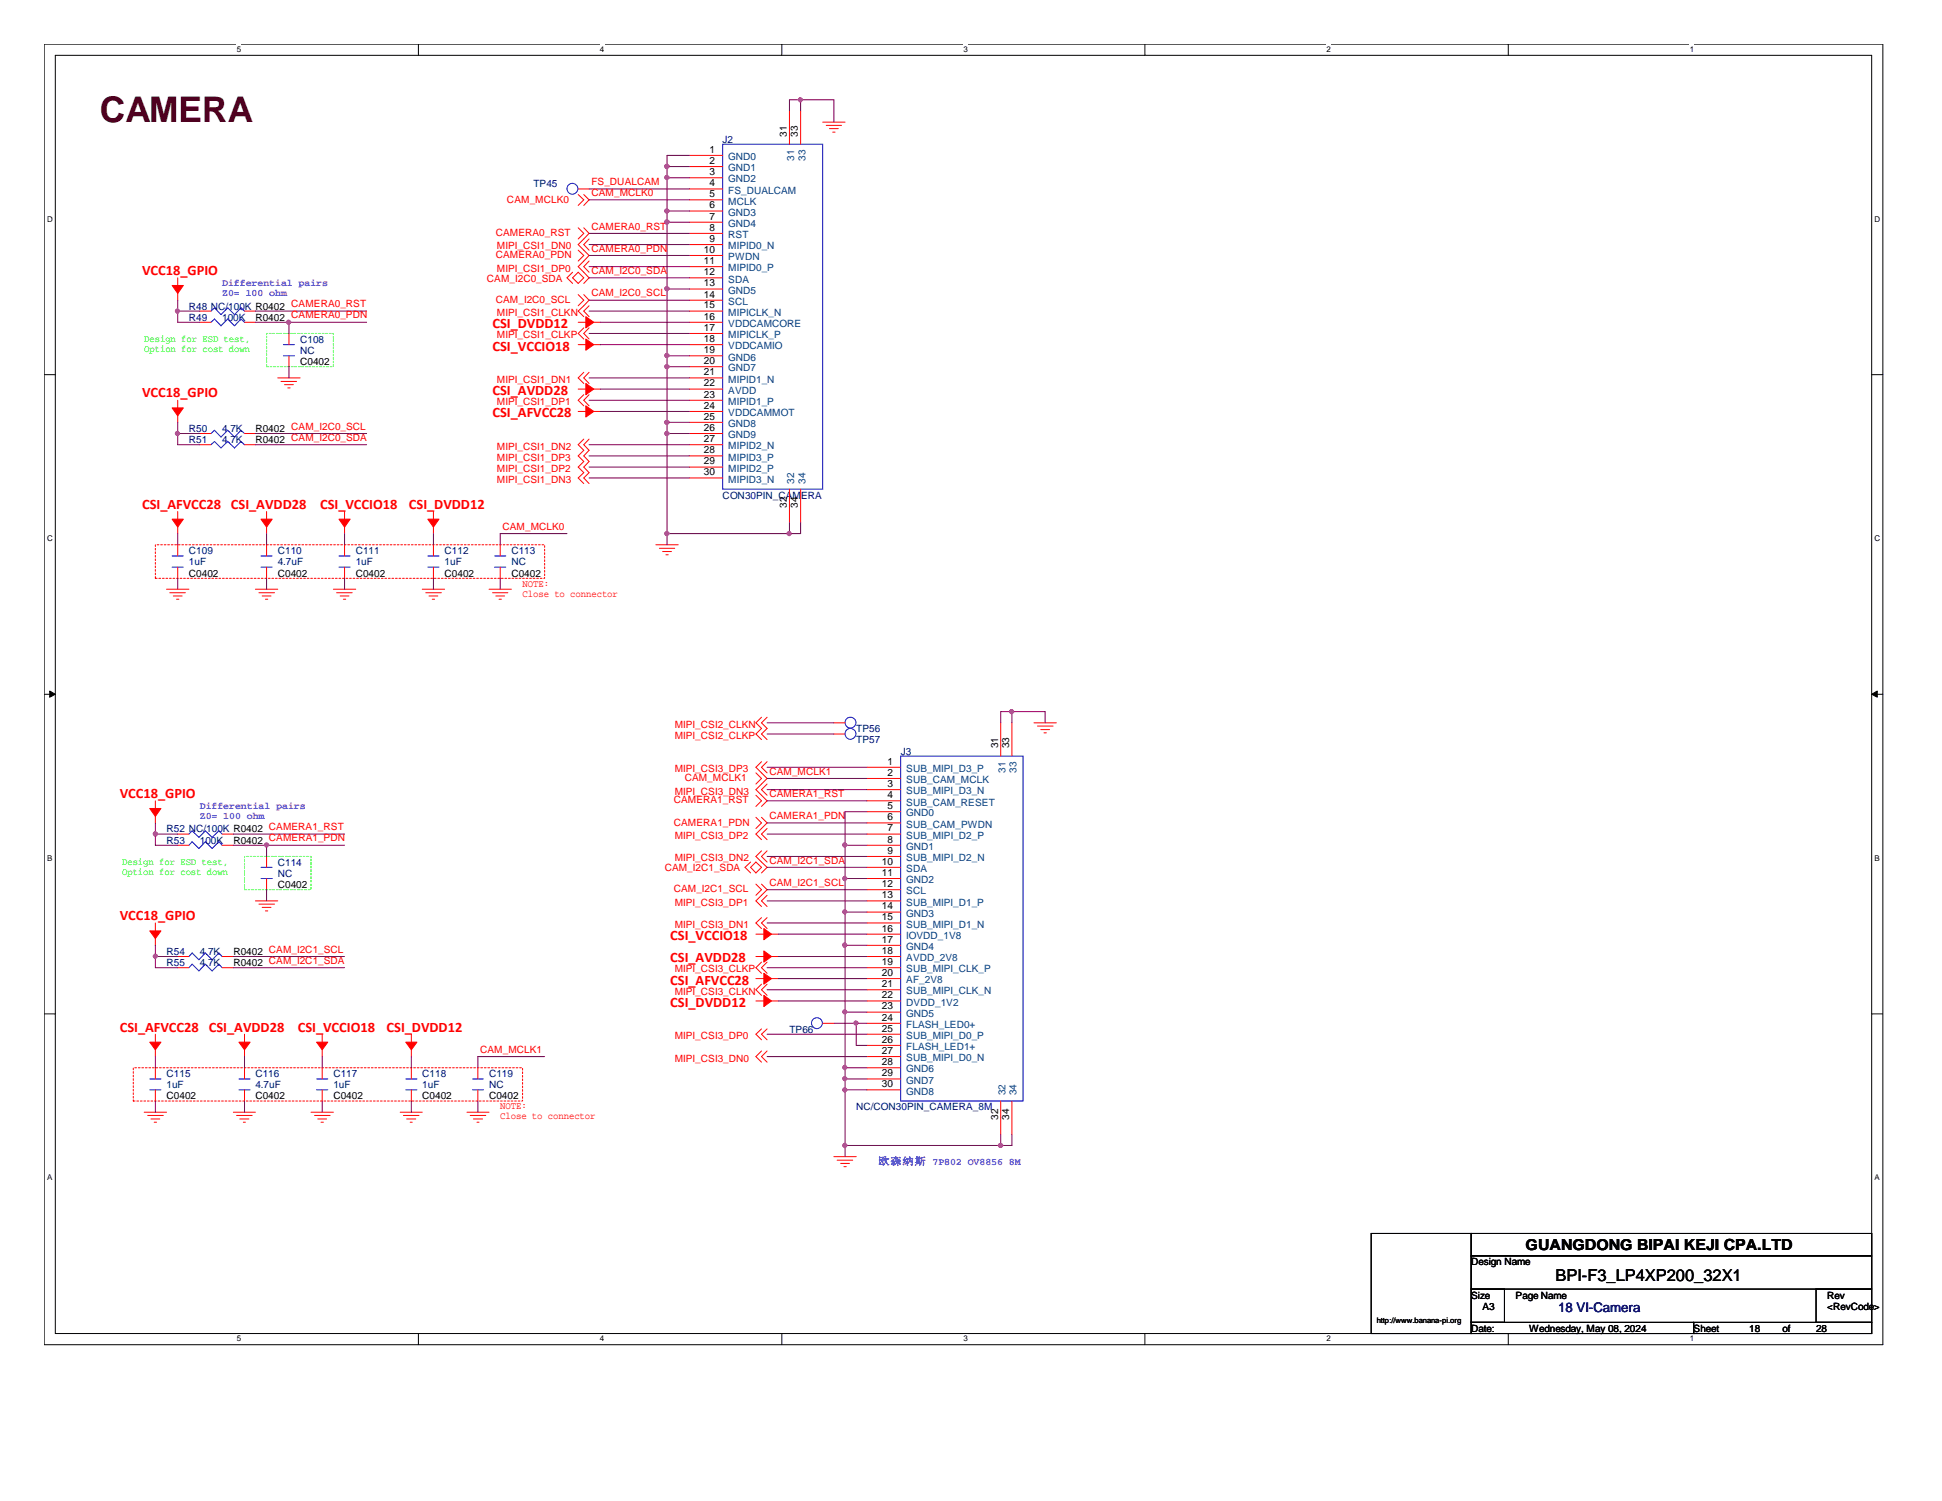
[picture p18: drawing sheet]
<svg xmlns="http://www.w3.org/2000/svg" width="279mm" height="216mm" viewBox="0 0 279 216" stroke-linecap="round" stroke-linejoin="round" font-family="sans-serif">
<defs><g id="words">
<text font-size="5.1" fill="#400000" x="14.4" y="17.5">CAMERA</text>
<text font-size="2.4" x="223.8" y="184.3">BPI-F3_LP4XP200_32X1</text>
<text font-size="2.2" x="219.5" y="179.8">GUANGDONG BIPAI KEJI CPA.LTD</text>
<g font-size="2.1" fill="#f00">
<text x="20.4" y="39.5">VCC18_GPIO</text>
<text x="70.9" y="47.2">CSI_DVDD12</text>
<text x="70.9" y="50.4">CSI_VCCIO18</text>
<text x="20.4" y="57.2">VCC18_GPIO</text>
<text x="70.9" y="56.9">CSI_AVDD28</text>
<text x="70.9" y="60">CSI_AFVCC28</text>
<text x="20.4" y="73.2">CSI_AFVCC28 CSI_AVDD28</text>
<text x="46.1" y="73.2">CSI_VCCIO18</text>
<text x="58.8" y="73.2">CSI_DVDD12</text>
<text x="17.2" y="114.8">VCC18_GPIO</text>
<text x="17.2" y="132.4">VCC18_GPIO</text>
<text x="96.4" y="135.3">CSI_VCCIO18</text>
<text x="96.4" y="138.4">CSI_AVDD28</text>
<text x="96.4" y="141.6">CSI_AFVCC28</text>
<text x="17.2" y="148.4">CSI_AFVCC28</text>
<text x="30.1" y="148.4">CSI_AVDD28</text>
<text x="42.8" y="148.4">CSI_VCCIO18</text>
<text x="55.6" y="148.4">CSI_DVDD12</text>
<text x="96.4" y="144.9">CSI_DVDD12</text>
</g>
<text font-size="1.9" fill="#000080" x="224.2" y="188.7">18 VI-Camera</text>
<g font-size="1.4">
<text x="102.1" y="22">1</text>
<text x="102.1" y="23.6">2</text>
<text x="113.2" y="19.6" transform="rotate(-90 113.2 19.6)">31</text>
<text x="114.8" y="19.6" transform="rotate(-90 114.8 19.6)">33</text>
<text x="102.1" y="25.2">3</text>
<text x="102.1" y="26.8">4</text>
<text x="102.1" y="28.4">5</text>
<text x="102.1" y="30">6</text>
<text x="102.1" y="31.6">7</text>
<text x="102.1" y="33.2">8</text>
<text x="102.1" y="34.8">9</text>
<text x="101.3" y="36.4">10</text>
<text x="101.3" y="38">11</text>
<text x="101.3" y="39.6">12</text>
<text x="101.3" y="41.2">13</text>
<text x="36.7" y="46.1">R0402 CAMERA0_PDN</text>
<text x="101.3" y="42.8">14</text>
<text x="101.3" y="44.4">15</text>
<text x="101.3" y="46">16</text>
<text x="101.3" y="47.6">17</text>
<text x="43.2" y="52.5">C0402</text>
<text x="101.3" y="49.2">18</text>
<text x="101.3" y="50.8">19</text>
<text x="101.3" y="52.4">20</text>
<text x="101.3" y="54">21</text>
<text x="101.3" y="55.6">22</text>
<text x="101.3" y="57.2">23</text>
<text x="101.3" y="58.8">24</text>
<text x="36.7" y="62.1">R0402 CAM_I2C0_SCL</text>
<text x="36.7" y="63.7">R0402 CAM_I2C0_SDA</text>
<text x="101.3" y="60.4">25</text>
<text x="101.3" y="62">26</text>
<text x="101.3" y="63.6">27</text>
<text x="101.3" y="65.2">28</text>
<text x="101.3" y="66.8">29</text>
<text x="101.3" y="68.4">30</text>
<text x="113.2" y="73.1" transform="rotate(-90 113.2 73.1)">32</text>
<text x="114.8" y="73.1" transform="rotate(-90 114.8 73.1)">34</text>
<text x="27.2" y="82.9">C0402</text>
<text x="40" y="82.9">C0402</text>
<text x="51.2" y="82.9">C0402</text>
<text x="64" y="82.9">C0402</text>
<text x="73.6" y="82.9">C0402</text>
<text x="143.6" y="107.7" transform="rotate(-90 143.6 107.7)">31</text>
<text x="145.2" y="107.7" transform="rotate(-90 145.2 107.7)">33</text>
<text x="127.7" y="110">1</text>
<text x="127.7" y="111.6">2</text>
<text x="127.7" y="113.2">3</text>
<text x="127.7" y="114.8">4</text>
<text x="127.7" y="116.4">5</text>
<text x="127.7" y="118">6</text>
<text x="127.7" y="119.6">7</text>
<text x="33.6" y="121.3">R0402 CAMERA1_PDN</text>
<text x="126.9" y="124.4">10</text>
<text x="126.9" y="126">11</text>
<text x="127.7" y="121.2">8</text>
<text x="127.7" y="122.8">9</text>
<text x="40" y="127.7">C0402</text>
<text x="126.9" y="127.6">12</text>
<text x="126.9" y="129.2">13</text>
<text x="126.9" y="130.8">14</text>
<text x="33.6" y="137.3">R0402 CAM_I2C1_SCL</text>
<text x="126.9" y="132.4">15</text>
<text x="126.9" y="134">16</text>
<text x="126.9" y="135.6">17</text>
<text x="126.9" y="137.2">18</text>
<text x="33.6" y="138.9">R0402 CAM_I2C1_SDA</text>
<text x="126.9" y="138.8">19</text>
<text x="126.9" y="140.4">20</text>
<text x="126.9" y="142">21</text>
<text x="126.9" y="143.6">22</text>
<text x="126.9" y="145.2">23</text>
<text x="126.9" y="146.8">24</text>
<text x="126.9" y="148.4">25</text>
<text x="126.9" y="150">26</text>
<text x="126.9" y="151.6">27</text>
<text x="126.9" y="153.2">28</text>
<text x="126.9" y="154.8">29</text>
<text x="24" y="158.1">C0402</text>
<text x="36.7" y="158.1">C0402</text>
<text x="48" y="158.1">C0402</text>
<text x="60.7" y="158.1">C0402</text>
<text x="70.4" y="158.1">C0402</text>
<text x="126.9" y="156.4">30</text>
<text x="143.6" y="161.1" transform="rotate(-90 143.6 161.1)">32</text>
<text x="145.2" y="161.1" transform="rotate(-90 145.2 161.1)">34</text>
<text x="211.7" y="182">Design Name</text>
<text x="211.7" y="186.8">Size</text>
<text x="211.7" y="191.6">Date:</text>
<text x="213.3" y="188.4">A3</text>
<text x="218.1" y="186.8">Page Name</text>
<text x="220" y="191.6">Wednesday, May 08, 2024</text>
<text x="243.7" y="191.6">Sheet</text>
<text x="251.7" y="191.6">18</text>
<text x="256.5" y="191.6">of</text>
<text x="261.3" y="191.6">28</text>
<text x="262.9" y="186.8">Rev</text>
<text x="262.9" y="188.4">&lt;RevCode&gt;</text>
</g>
<g font-size="1.4" fill="#000080">
<text x="104" y="20.5">J2</text>
<text x="76.8" y="26.9">TP45</text>
<text x="27.2" y="46.1">R49</text>
<text x="27.2" y="44.5">R48 NC/100K R0402 CAMERA0_RST</text>
<text x="32" y="46.1">100K</text>
<text x="43.2" y="49.3">C108</text>
<text x="43.2" y="50.9">NC</text>
<text x="27.2" y="62.1">R50</text>
<text x="27.2" y="63.7">R51</text>
<text x="32" y="62.1">4.7K</text>
<text x="32" y="63.7">4.7K</text>
<text x="104" y="71.7">CON30PIN_CAM</text>
<text x="115.3" y="71.7">ERA</text>
<text x="27.2" y="79.7">C109</text>
<text x="27.2" y="81.3">1uF</text>
<text x="40" y="79.7">C110</text>
<text x="40" y="81.3">4.7uF</text>
<text x="51.2" y="79.7">C111</text>
<text x="51.2" y="81.3">1uF</text>
<text x="64" y="79.7">C112</text>
<text x="64" y="81.3">1uF</text>
<text x="73.6" y="79.7">C113</text>
<text x="73.6" y="81.3">NC</text>
<text x="123.2" y="106.9">TP57</text>
<text x="123.2" y="105.3">TP56</text>
<text x="129.6" y="108.5">J3</text>
<text x="24" y="119.7">R52 NC/100K R0402 CAMERA1_RST</text>
<text x="24" y="121.3">R53</text>
<text x="28.7" y="121.3">100K</text>
<text x="40" y="124.5">C114</text>
<text x="40" y="126.1">NC</text>
<text x="24" y="137.3">R54</text>
<text x="28.7" y="137.3">4.7K</text>
<text x="24" y="138.9">R55</text>
<text x="28.7" y="138.9">4.7K</text>
<text x="113.6" y="148.5">TP66</text>
<text x="24" y="154.9">C115</text>
<text x="36.7" y="154.9">C116</text>
<text x="48" y="154.9">C117</text>
<text x="60.7" y="154.9">C118</text>
<text x="70.4" y="154.9">C119</text>
<text x="24" y="156.5">1uF</text>
<text x="36.7" y="156.5">4.7uF</text>
<text x="48" y="156.5">1uF</text>
<text x="60.7" y="156.5">1uF</text>
<text x="70.4" y="156.5">NC</text>
<text x="123.2" y="159.7">NC/CON30PIN_CAMERA_8M</text>
</g>
<g font-size="1.4" fill="#004080">
<text x="104.8" y="23">GND0</text>
<text x="114.3" y="23.2" transform="rotate(-90 114.3 23.2)">31</text>
<text x="115.9" y="23.2" transform="rotate(-90 115.9 23.2)">33</text>
<text x="104.8" y="24.6">GND1</text>
<text x="104.8" y="26.2">GND2</text>
<text x="104.8" y="27.9">FS_DUALCAM</text>
<text x="104.8" y="29.4">MCLK</text>
<text x="104.8" y="31">GND3</text>
<text x="104.8" y="32.6">GND4</text>
<text x="104.8" y="34.2">RST</text>
<text x="104.8" y="35.9">MIPID0_N</text>
<text x="104.8" y="37.4">PWDN</text>
<text x="104.8" y="39">MIPID0_P</text>
<text x="104.8" y="40.6">SDA</text>
<text x="104.8" y="42.2">GND5</text>
<text x="104.8" y="43.9">SCL</text>
<text x="104.8" y="45.4">MIPICLK_N</text>
<text x="104.8" y="47">VDDCAMCORE</text>
<text x="104.8" y="48.6">MIPICLK_P</text>
<text x="104.8" y="50.2">VDDCAMIO</text>
<text x="104.8" y="51.9">GND6</text>
<text x="104.8" y="53.4">GND7</text>
<text x="104.8" y="55">MIPID1_N</text>
<text x="104.8" y="56.6">AVDD</text>
<text x="104.8" y="58.3">MIPID1_P</text>
<text x="104.8" y="59.9">VDDCAMMOT</text>
<text x="104.8" y="61.4">GND8</text>
<text x="104.8" y="63">GND9</text>
<text x="104.8" y="64.6">MIPID2_N</text>
<text x="104.8" y="66.3">MIPID3_P</text>
<text x="104.8" y="67.9">MIPID2_P</text>
<text x="104.8" y="69.4">MIPID3_N</text>
<text x="114.3" y="69.6" transform="rotate(-90 114.3 69.6)">32</text>
<text x="115.9" y="69.6" transform="rotate(-90 115.9 69.6)">34</text>
<text x="130.4" y="111">SUB_MIPI_D3_P</text>
<text x="130.4" y="112.6">SUB_CAM_MCLK</text>
<text x="144.7" y="111.2" transform="rotate(-90 144.7 111.2)">31</text>
<text x="146.3" y="111.2" transform="rotate(-90 146.3 111.2)">33</text>
<text x="130.4" y="114.3">SUB_MIPI_D3_N</text>
<text x="130.4" y="115.9">SUB_CAM_RESET</text>
<text x="130.4" y="117.4">GND0</text>
<text x="130.4" y="119">SUB_CAM_PWDN</text>
<text x="130.4" y="120.6">SUB_MIPI_D2_P</text>
<text x="130.4" y="122.3">GND1</text>
<text x="130.4" y="123.9">SUB_MIPI_D2_N</text>
<text x="130.4" y="125.4">SDA</text>
<text x="130.4" y="127">GND2</text>
<text x="130.4" y="128.7">SCL</text>
<text x="130.4" y="130.3">SUB_MIPI_D1_P</text>
<text x="130.4" y="131.9">GND3</text>
<text x="130.4" y="133.4">SUB_MIPI_D1_N</text>
<text x="130.4" y="135">IOVDD_1V8</text>
<text x="130.4" y="136.7">GND4</text>
<text x="130.4" y="138.3">AVDD_2V8</text>
<text x="130.4" y="139.9">SUB_MIPI_CLK_P</text>
<text x="130.4" y="141.4">AF_2V8</text>
<text x="130.4" y="143">SUB_MIPI_CLK_N</text>
<text x="130.4" y="144.7">DVDD_1V2</text>
<text x="130.4" y="146.3">GND5</text>
<text x="130.4" y="147.9">FLASH_LED0+</text>
<text x="130.4" y="149.4">SUB_MIPI_D0_P</text>
<text x="130.4" y="151">FLASH_LED1+</text>
<text x="130.4" y="152.7">SUB_MIPI_D0_N</text>
<text x="130.4" y="154.3">GND6</text>
<text x="130.4" y="155.9">GND7</text>
<text x="130.4" y="157.4">GND8</text>
<text x="144.7" y="157.6" transform="rotate(-90 144.7 157.6)">32</text>
<text x="146.3" y="157.6" transform="rotate(-90 146.3 157.6)">34</text>
</g>
<g font-size="1.4" fill="#f00">
<text x="72.9" y="29.2">CAM_MCLK0</text>
<text x="85.1" y="26.6">FS_DUALCAM</text>
<text x="85.1" y="28.2">CAM_MCLK0</text>
<text x="71.3" y="34">CAMERA0_RST</text>
<text x="71.5" y="35.9">MIPI_CSI1_DN0</text>
<text x="85.1" y="33">CAMERA0_RST</text>
<text x="70.1" y="40.5">CAM_I2C0_SDA</text>
<text x="71.3" y="37.2">CAMERA0_PDN</text>
<text x="71.5" y="39.1">MIPI_CSI1_DP0</text>
<text x="85.1" y="36.2">CAMERA0_PDN</text>
<text x="85.1" y="39.4">CAM_I2C0_SDA</text>
<text x="71.3" y="43.6">CAM_I2C0_SCL</text>
<text x="71.5" y="45.5">MIPI_CSI1_CLKN</text>
<text x="85.1" y="42.6">CAM_I2C0_SCL</text>
<text x="71.5" y="48.7">MIPI_CSI1_CLKP</text>
<text x="71.5" y="55.1">MIPI_CSI1_DN1</text>
<text x="71.5" y="58.3">MIPI_CSI1_DP1</text>
<text x="71.5" y="64.7">MIPI_CSI1_DN2</text>
<text x="71.5" y="67.9">MIPI_CSI1_DP2</text>
<text x="71.5" y="66.3">MIPI_CSI1_DP3</text>
<text x="71.5" y="69.5">MIPI_CSI1_DN3</text>
<text x="72.3" y="76.2">CAM_MCLK0</text>
<text x="75.2" y="84.4">NOTE:</text>
<text x="75.2" y="85.8">Close to connector</text>
<text x="97.1" y="104.7">MIPI_CSI2_CLKN</text>
<text x="97.1" y="106.3">MIPI_CSI2_CLKP</text>
<text x="97.1" y="111.1">MIPI_CSI3_DP3</text>
<text x="98.5" y="112.4">CAM_MCLK1</text>
<text x="110.7" y="111.4">CAM_MCLK1</text>
<text x="96.9" y="115.6">CAMERA1_RST</text>
<text x="96.9" y="118.8">CAMERA1_PDN</text>
<text x="97.1" y="114.3">MIPI_CSI3_DN3</text>
<text x="110.7" y="114.6">CAMERA1_RST</text>
<text x="110.7" y="117.8">CAMERA1_PDN</text>
<text x="95.6" y="125.3">CAM_I2C1_SDA</text>
<text x="97.1" y="120.7">MIPI_CSI3_DP2</text>
<text x="97.1" y="123.9">MIPI_CSI3_DN2</text>
<text x="110.7" y="124.2">CAM_I2C1_SDA</text>
<text x="96.9" y="128.4">CAM_I2C1_SCL</text>
<text x="97.1" y="130.3">MIPI_CSI3_DP1</text>
<text x="110.7" y="127.4">CAM_I2C1_SCL</text>
<text x="97.1" y="133.5">MIPI_CSI3_DN1</text>
<text x="97.1" y="139.9">MIPI_CSI3_CLKP</text>
<text x="97.1" y="143.1">MIPI_CSI3_CLKN</text>
<text x="97.1" y="149.5">MIPI_CSI3_DP0</text>
<text x="69.1" y="151.4">CAM_MCLK1</text>
<text x="97.1" y="152.7">MIPI_CSI3_DN0</text>
<text x="72" y="159.6">NOTE:</text>
<text x="72" y="161">Close to connector</text>
</g>
<g font-size="1.4" fill="#8000ff">
<text x="32" y="41.1">Differential pairs</text>
<text x="32" y="42.5">Z0= 100 ohm</text>
<text x="28.7" y="116.3">Differential pairs</text>
<text x="28.7" y="117.8">Z0= 100 ohm</text>
<text x="126.4" y="167.5">欧森纳斯 7P802 OV8856 8M</text>
</g>
<g font-size="1.4" fill="#0f0">
<text x="20.7" y="49.1">Design for ESD test,</text>
<text x="20.7" y="50.6">Option for cost down</text>
<text x="17.6" y="124.4">Design for ESD test,</text>
<text x="17.6" y="125.8">Option for cost down</text>
</g>
<g font-size="1.1">
<text x="34.1" y="7.5">5</text>
<text x="86.3" y="7.5">4</text>
<text x="138.6" y="7.5">3</text>
<text x="190.8" y="7.5">2</text>
<text x="243.1" y="7.5">1</text>
<text x="6.8" y="31.9">D</text>
<text x="269.7" y="31.9">D</text>
<text x="6.8" y="77.8">C</text>
<text x="269.7" y="77.8">C</text>
<text x="6.8" y="123.8">B</text>
<text x="269.7" y="123.8">B</text>
<text x="6.8" y="169.8">A</text>
<text x="269.7" y="169.8">A</text>
<text x="198.1" y="190.3">http://www.banana-pi.org</text>
<text x="34.1" y="193">5</text>
<text x="86.3" y="193">4</text>
<text x="138.6" y="193">3</text>
<text x="190.8" y="193">2</text>
<text x="243.1" y="193">1</text>
</g>
</g></defs>
<path d="M6.3 6.3h264.6v187.1h-264.6zM8 8h261.3v183.8h-261.3z" fill="none" stroke="#000" stroke-width=".14"/>
<g fill="#fff">
<path d="M34.1 6.4h.6v1.3h-.6z"/>
<path d="M34.1 191.9h.6v1.3h-.6z"/>
</g>
<path d="M60.2 6.3v1.7M60.2 191.8v1.6" fill="none" stroke="#000" stroke-width=".14"/>
<g fill="#fff">
<path d="M86.3 6.4h.6v1.3h-.6z"/>
<path d="M86.3 191.9h.6v1.3h-.6z"/>
</g>
<path d="M112.5 6.3v1.7M112.5 191.8v1.6" fill="none" stroke="#000" stroke-width=".14"/>
<g fill="#fff">
<path d="M138.6 6.4h.6v1.3h-.6z"/>
<path d="M138.6 191.9h.6v1.3h-.6z"/>
</g>
<path d="M164.7 6.3v1.7M164.7 191.8v1.6" fill="none" stroke="#000" stroke-width=".14"/>
<g fill="#fff">
<path d="M190.8 6.4h.6v1.3h-.6z"/>
<path d="M190.8 191.9h.6v1.3h-.6z"/>
</g>
<path d="M217 6.3v1.7M217 191.8v1.6" fill="none" stroke="#000" stroke-width=".14"/>
<g fill="#fff">
<path d="M243.1 6.4h.6v1.3h-.6z"/>
<path d="M243.1 191.9h.6v1.3h-.6z"/>
<path d="M6.8 30.8h.7v1.3h-.7z"/>
<path d="M269.7 30.8h.8v1.3h-.8z"/>
<path d="M6.8 76.7h.7v1.4h-.7z"/>
<path d="M269.7 76.7h.8v1.4h-.8z"/>
</g>
<path d="M6.3 53.9h1.7M269.3 53.9h1.6" fill="none" stroke="#000" stroke-width=".14"/>
<g fill="#fff">
<path d="M6.8 122.7h.7v1.3h-.7z"/>
<path d="M269.7 122.7h.7v1.3h-.7z"/>
</g>
<path d="M6.3 99.9h1.7M269.3 99.9h1.6" fill="none" stroke="#000" stroke-width=".14"/>
<g fill="#000" stroke="#000" stroke-width=".14">
<path d="M7.2 99.4l.8 .5-.8 .4z" fill-rule="evenodd"/>
<path d="M269.3 99.9l.8-.5v.9z" fill-rule="evenodd"/>
</g>
<g fill="#fff">
<path d="M6.8 168.7h.7v1.3h-.7z"/>
<path d="M269.7 168.7h.7v1.3h-.7z"/>
</g>
<path d="M6.3 145.8h1.7M269.3 145.8h1.6M197.3 177.4h14.4v14.4h-14.4zM211.7 177.4h57.6v3.2h-57.6zM211.7 180.6h57.6v4.8h-57.6zM211.7 185.4h4.8v4.8h-4.8zM211.7 190.2h32v1.6h-32zM243.7 190.2h25.6v1.6h-25.6zM261.3 185.4h8v4.8h-8z" fill="none" stroke="#000" stroke-width=".14"/>
<path d="M38.4 48h9.6v4.7h-9.6zM35.2 123.2h9.5v4.8h-9.5z" fill="none" stroke="#0f0" stroke-width=".14" stroke-dasharray=".3 .3"/>
<path d="M22.4 78.4h56v4.8h-56zM19.2 153.6h56v4.8h-56z" fill="none" stroke="#f00" stroke-width=".14" stroke-dasharray=".3 .3"/>
<g fill="none" stroke="#f00" stroke-width=".14">
<path d="M113.6 16v4.7M115.2 16v4.7M118.4 17.6h3.2M118.9 18h2.2M119.3 18.5h1.3M119.8 19h.3M25.6 40v1.7M82.4 39.2l-.8 .8 .8 .8M82.4 40l.8-.8 .8 .8-.8 .8zM83.2 36l.8 .7-.8 .8M83.2 32.8l.8 .8-.8 .8M83.2 28l.8 .7-.8 .8"/>
<path d="M83.2 27.2h1.6M84 32.8l.8 .8-1.6 1.6 1.6 1.5-1.6 1.7 1.6 1.6-.8 .8M84 28l.8 .7-.8 .8M84.8 34.4l-.8 .8 .8 .8M84.8 37.5l-.8 .9 .8 .8M99.2 22.4h4.8M99.2 24h4.8M99.2 25.6h4.8M99.2 27.2h4.8M99.2 28.7h4.8M99.2 30.4h4.8M99.2 32h4.8"/>
<path d="M99.2 33.6h4.8M99.2 35.2h4.8M99.2 36.7h4.8M99.2 38.4h4.8M99.2 40h4.8M25.6 42v1.2M25.6 57.6v1.7M25.6 59.6v1.1M28.7 46.4h1.7M28.7 44.7h1.7M35.2 46.4h1.5M35.2 44.7h1.5"/>
<path d="M40 54.4h3.2M40.4 54.9h2.3M40.9 55.3h1.3M41.4 55.8h.3M41.6 48v1.6M41.6 51.2v1.5M83.2 46.4h1.7M83.2 49.6h1.7M83.2 56h1.7M83.2 59.2h1.7M83.2 42.4l.8 .8-.8 .8M84 42.4l.8 .8-1.6 1.5 .8 .9"/>
<path d="M84 47.2l-.8 .8 .8 .8M84 53.6l-.8 .8 .8 .8M84 56.8l-.8 .8 .8 .8M84.8 44l-.8 .7 .8 .9M84.8 47.2l-.8 .8 .8 .8M84.8 53.6l-.8 .8 .8 .8M84.8 56.8l-.8 .8 .8 .8M85.3 46.4h1.1M85.3 49.6h1.1M85.3 56h1.1M85.3 59.2h1.1M99.2 46.4h4.8"/>
<path d="M99.2 49.6h4.8M99.2 56h4.8M99.2 59.2h4.8M99.2 54.4h4.8M99.2 41.6h4.8M99.2 43.2h4.8M99.2 44.7h4.8M99.2 48h4.8M99.2 51.2h4.8M99.2 52.7h4.8M99.2 57.6h4.8M25.6 73.6v1.7"/>
<path d="M25.6 75.6v1.2M25.6 78.4v1.6M28.7 62.4h1.7M28.7 64h1.7M35.2 62.4h1.5M35.2 64h1.5M38.4 73.6v1.7M38.4 75.6v1.2M38.4 78.4v1.6M49.6 73.6v1.7M49.6 75.6v1.2M49.6 78.4v1.6"/>
<path d="M62.4 73.6v1.7M62.4 75.6v1.2M62.4 78.4v1.6M72 78.4v1.6M84 63.2l-.8 .8 .8 .8-.8 .8 .8 .8-.8 .8 .8 .8-.8 .7 .8 .9M84.8 63.2l-.8 .8 .8 .8-.8 .8 .8 .8-.8 .8 .8 .8-.8 .7 .8 .9M94.4 78.4h3.2M94.9 78.9h2.2M95.3 79.3h1.3M95.8 79.8h.3M99.2 60.7h4.8M99.2 62.4h4.8"/>
<path d="M99.2 64h4.8M99.2 65.6h4.8M99.2 67.2h4.8M99.2 68.7h4.8M113.6 70.4v4.8M115.2 70.4v4.8M24 84.8h3.2M24.4 85.3h2.3M24.9 85.7h1.3M25.4 86.2h.3M25.6 81.6v1.6M36.7 84.8h3.3"/>
<path d="M37.3 85.3h2.2M37.7 85.7h1.3M38.2 86.2h.3M38.4 81.6v1.6M48 84.8h3.2M48.4 85.3h2.3M48.9 85.7h1.3M49.4 86.2h.3M49.6 81.6v1.6M60.7 84.8h3.3M61.3 85.3h2.2M61.7 85.7h1.3"/>
<path d="M62.2 86.2h.3M62.4 81.6v1.6M70.4 84.8h3.2M70.9 85.3h2.2M71.3 85.7h1.3M71.8 86.2h.3M72 81.6v1.6M22.4 115.2v1.7M22.4 117.3v1.1M25.6 120h1.6M32 120h1.6M108.8 114.4l.8 .8-.8 .8"/>
<path d="M108.8 117.6l.8 .8-.8 .8M108.8 111.2l.8 .8-.8 .8M109.6 103.2l-.8 .8 .8 .8-.8 .8 .8 .8M109.6 109.6l-.8 .8 1.6 1.6-1.6 1.6 1.6 1.6-.8 .8M109.6 117.6l.8 .8-1.6 1.6 .8 .8M110.4 103.2l-.8 .8 .8 .8-.8 .8 .8 .8M110.4 109.6l-.8 .8 .8 .8M110.4 112.8l-.8 .8 .8 .8M110.4 119.2l-.8 .8 .8 .8M120 104h1.6M120 105.6h1.6M124.8 120h4.8"/>
<path d="M124.8 110.4h4.8M124.8 112h4.8M124.8 113.6h4.8M124.8 115.2h4.8M124.8 116.8h4.8M124.8 118.4h4.8M144 104v4.8M145.6 104v4.8M148.8 104h3.2M149.3 104.4h2.2M149.7 104.9h1.3M150.2 105.4h.3"/>
<path d="M22.4 132.8v1.7M22.4 134.9v1.1M25.6 137.6h1.6M25.6 121.6h1.6M25.6 139.2h1.6M32 137.6h1.6M32 121.6h1.6M32 139.2h1.6M36.7 129.6h3.3M37.3 130h2.2M37.7 130.5h1.3M38.2 131h.3"/>
<path d="M38.4 123.2v1.6M38.4 126.4v1.6M108 124l-.8 .8 .8 .8M108 124.8l.8-.8 .8 .8-.8 .8zM108.8 137.6h1.7M108.8 134.4h1.7M108.8 127.2l.8 .8-.8 .8M109.6 122.4l-.8 .8 1.6 1.6-.8 .8M109.6 127.2l.8 .8-1.6 1.6 .8 .8M109.6 132l-.8 .8 .8 .8M109.6 138.4l-.8 .8 .8 .8M110.4 122.4l-.8 .8 .8 .8"/>
<path d="M110.4 128.8l-.8 .8 .8 .8M110.4 132l-.8 .8 .8 .8M110.4 138.4l-.8 .8 .8 .8M110.9 137.6h1.1M110.9 134.4h1.1M124.8 137.6h4.8M124.8 134.4h4.8M124.8 129.6h4.8M124.8 121.6h4.8M124.8 139.2h4.8M124.8 123.2h4.8M124.8 124.8h4.8"/>
<path d="M124.8 126.4h4.8M124.8 128h4.8M124.8 131.2h4.8M124.8 132.8h4.8M124.8 136h4.8M20.7 160h3.3M22.4 148.8v1.7M22.4 150.9v1.1M22.4 153.6v1.6M22.4 156.8v1.6M33.6 160h3.1M35.2 148.8v1.7"/>
<path d="M35.2 150.9v1.1M35.2 153.6v1.6M35.2 156.8v1.6M44.7 160h3.3M46.4 148.8v1.7M46.4 150.9v1.1M46.4 153.6v1.6M46.4 156.8v1.6M57.6 160h3.1M59.2 148.8v1.7M59.2 150.9v1.1M59.2 153.6v1.6"/>
<path d="M59.2 156.8v1.6M67.2 160h3.2M68.7 153.6v1.6M68.7 156.8v1.6M108.8 140.8h1.7M108.8 144h1.7M109.6 148l-.8 .8 .8 .8M109.6 151.2l-.8 .8 .8 .8M109.6 141.6l-.8 .8 .8 .8M110.4 148l-.8 .8 .8 .8M110.4 151.2l-.8 .8 .8 .8M110.4 141.6l-.8 .8 .8 .8"/>
<path d="M110.9 140.8h1.1M110.9 144h1.1M118.4 147.2h1.6M124.8 140.8h4.8M124.8 144h4.8M124.8 147.2h4.8M124.8 142.4h4.8M124.8 145.6h4.8M124.8 148.8h4.8M124.8 150.4h4.8M124.8 152h4.8M124.8 153.6h4.8"/>
<path d="M124.8 155.2h4.8M124.8 156.8h4.8M144 158.4v4.8M145.6 158.4v4.8M21.3 160.4h2.2M21.7 161h1.3M22.2 161.4h.3M34 160.4h2.3M34.5 161h1.3M35 161.4h.3M45.3 160.4h2.2M45.7 161h1.3"/>
<path d="M46.2 161.4h.3M58 160.4h2.3M58.5 161h1.3M59 161.4h.3M67.6 160.4h2.3M68.1 161h1.3M68.6 161.4h.3M120 166.4h3.2M120.4 166.9h2.3M120.9 167.3h1.3M121.4 167.8h.4"/>
</g>
<g fill="#f00" stroke="#f00" stroke-width=".14">
<path d="M24.8 41.1h1.6l-.8 1.1z" fill-rule="evenodd"/>
<path d="M24.8 58.7h1.6l-.8 1.1z" fill-rule="evenodd"/>
<path d="M24.8 74.7h1.6l-.8 1.1z" fill-rule="evenodd"/>
<path d="M37.5 74.7h1.7l-.8 1.1z" fill-rule="evenodd"/>
<path d="M61.6 74.7h1.6l-.8 1.1z" fill-rule="evenodd"/>
<path d="M48.8 74.7h1.6l-.8 1.1z" fill-rule="evenodd"/>
<path d="M84.3 45.6l1.1 .8-1.1 .8z" fill-rule="evenodd"/>
<path d="M84.3 48.8l1.1 .8-1.1 .8z" fill-rule="evenodd"/>
<path d="M84.3 55.2l1.1 .8-1.1 .8z" fill-rule="evenodd"/>
<path d="M84.3 58.4l1.1 .8-1.1 .8z" fill-rule="evenodd"/>
<path d="M21.5 116.3h1.7l-.8 1.1z" fill-rule="evenodd"/>
<path d="M21.5 133.9h1.7l-.8 1.1z" fill-rule="evenodd"/>
<path d="M21.5 149.9h1.7l-.8 1.1z" fill-rule="evenodd"/>
<path d="M34.4 149.9h1.6l-.8 1.1z" fill-rule="evenodd"/>
<path d="M45.6 149.9h1.6l-.8 1.1z" fill-rule="evenodd"/>
<path d="M58.4 149.9h1.6l-.8 1.1z" fill-rule="evenodd"/>
<path d="M109.9 136.8l1.1 .8-1.1 .8z" fill-rule="evenodd"/>
<path d="M109.9 140l1.1 .8-1.1 .8z" fill-rule="evenodd"/>
<path d="M109.9 133.6l1.1 .8-1.1 .8z" fill-rule="evenodd"/>
<path d="M109.9 143.2l1.1 .8-1.1 .8z" fill-rule="evenodd"/>
</g>
<g fill="none" stroke="#00f" stroke-width=".14">
<path d="M104 20.7h14.4v49.7h-14.4zM30.4 46.4l.5-.5 .9 1 1-1 .9 1 1-1 .5 .5M30.4 44.7l.5-.4 .9 1 1-1 .9 1 1-1 .5 .4M40.8 49.6h1.6M40.8 51.2h1.6M24.8 80h1.6M30.4 62.4l.5-.5 .9 1 1-1 .9 1 1-1 .5 .5M30.4 64l.5-.5 .9 .9 1-.9 .9 .9 1-.9 .5 .5M37.5 80h1.7M48.8 80h1.6M61.6 80h1.6M71.2 80h1.6"/>
<path d="M24.8 81.6h1.6M37.5 81.6h1.7M48.8 81.6h1.6M61.6 81.6h1.6M71.2 81.6h1.6M27.2 120l.4-.5 1 .9 .9-.9 1 .9 1-.9 .5 .5M129.6 108.8h17.6v49.6h-17.6zM27.2 137.6l.4-.5 1 .9 .9-.9 1 .9 1-.9 .5 .5M27.2 121.6l.4-.5 1 .9 .9-.9 1 .9 1-.9 .5 .5M27.2 139.2l.4-.5 1 1 .9-1 1 1 1-1 .5 .5M37.5 124.8h1.7M37.5 126.4h1.7"/>
<path d="M21.5 155.2h1.7M21.5 156.8h1.7M34.4 155.2h1.6M34.4 156.8h1.6M45.6 155.2h1.6M45.6 156.8h1.6M58.4 155.2h1.6M58.4 156.8h1.6M68 155.2h1.6M68 156.8h1.6"/>
<circle cx="82.4" cy="27.1" r=".78"/>
<circle cx="122.4" cy="105.6" r=".78"/>
<circle cx="122.4" cy="103.9" r=".78"/>
<circle cx="117.5" cy="147.2" r=".78"/>
</g>
<g fill="none" stroke="#800040" stroke-width=".14">
<path d="M113.6 16v-1.6h6.4v3.2M115.2 14.4v1.6M84.8 27.2h14.4M84.8 28.7h14.4M84.8 33.6h14.4M84.8 36.7h14.4M84.8 40h14.4M84.8 35.2h14.4M84.8 38.4h14.4M96 24h3.2M96 25.6h3.2M96 30.4h3.2"/>
<path d="M96 32h3.2M99.2 22.4h-3.2v56M25.6 43.2v3.2h3.1M25.6 44.7h3.1M36.7 44.7h16M36.7 46.4h16M41.6 46.4v1.6M41.6 52.7v1.7M84.8 44.7h14.4M84.8 43.2h14.4M84.8 48h14.4M84.8 54.4h14.4"/>
<path d="M84.8 57.6h14.4M86.4 46.4h12.8M86.4 49.6h12.8M86.4 56h12.8M86.4 59.2h12.8M96 41.6h3.2M96 51.2h3.2M96 52.7h3.2M25.6 60.7v3.3h3.1M25.6 76.8v1.6M25.6 62.4h3.1M36.7 62.4h16"/>
<path d="M36.7 64h16M38.4 76.8v1.6M49.6 76.8v1.6M62.4 76.8v1.6M81.6 76.8h-9.6v1.6M84.8 64h14.4M84.8 67.2h14.4M84.8 65.6h14.4M84.8 68.7h14.4M96 62.4h3.2M96 60.7h3.2M113.6 75.2v1.6"/>
<path d="M115.2 75.2v1.6h-19.2M25.6 83.2v1.6M38.4 83.2v1.6M49.6 83.2v1.6M62.4 83.2v1.6M72 83.2v1.6M22.4 118.4v3.2h3.2M22.4 120h3.2M33.6 120h16M110.4 120h14.4M110.4 104h9.6M110.4 115.2h14.4"/>
<path d="M110.4 118.4h14.4M110.4 112h14.4M110.4 110.4h14.4M110.4 113.6h14.4M110.4 105.6h9.6M124.8 116.8h-3.2v49.6M144 104v-1.6h6.4v1.6M145.6 102.4v1.6M22.4 136v3.2h3.2M22.4 137.6h3.2M33.6 121.6h16M33.6 137.6h16"/>
<path d="M33.6 139.2h16M38.4 121.6v1.6M38.4 128v1.6M110.4 139.2h14.4M110.4 124.8h14.4M110.4 128h14.4M110.4 123.2h14.4M110.4 129.6h14.4M110.4 132.8h14.4M112 137.6h12.8M112 134.4h12.8M121.6 121.6h3.2"/>
<path d="M121.6 136h3.2M121.6 131.2h3.2M121.6 126.4h3.2M22.4 152v1.6M22.4 158.4v1.6M35.2 152v1.6M35.2 158.4v1.6M46.4 152v1.6M46.4 158.4v1.6M59.2 152v1.6M59.2 158.4v1.6M68.7 158.4v1.6"/>
<path d="M78.4 152h-9.7v1.6M110.4 152h14.4M110.4 148.8h14.4M110.4 142.4h14.4M112 140.8h12.8M112 144h12.8M120 147.2h4.8M121.6 145.6h3.2M121.6 153.6h3.2M121.6 155.2h3.2M121.6 156.8h3.2M123.2 147.2v3.2h1.6"/>
<path d="M144 163.2v1.6M145.6 163.2v1.6h-24"/>
</g>
<g fill="#f0f" stroke="#f0f" stroke-width=".14">
<circle cx="25.5" cy="44.7" r=".3"/>
<circle cx="41.5" cy="46.4" r=".3"/>
<circle cx="25.5" cy="62.4" r=".3"/>
<circle cx="115.1" cy="14.3" r=".3"/>
<circle cx="95.9" cy="23.9" r=".32"/>
<circle cx="96" cy="25.5" r=".31"/>
<circle cx="95.9" cy="31.9" r=".32"/>
<circle cx="96" cy="30.3" r=".31"/>
<circle cx="96" cy="51.1" r=".31"/>
<circle cx="96" cy="41.5" r=".31"/>
<circle cx="96" cy="60.7" r=".31"/>
<circle cx="96" cy="52.7" r=".31"/>
<circle cx="96" cy="62.4" r=".31"/>
<circle cx="113.5" cy="76.7" r=".3"/>
<circle cx="96" cy="76.7" r=".31"/>
<circle cx="22.3" cy="119.9" r=".31"/>
<circle cx="38.4" cy="121.5" r=".3"/>
<circle cx="121.5" cy="135.9" r=".31"/>
<circle cx="22.4" cy="137.5" r=".3"/>
<circle cx="121.5" cy="131.1" r=".3"/>
<circle cx="121.5" cy="121.5" r=".3"/>
<circle cx="121.5" cy="126.4" r=".3"/>
<circle cx="121.5" cy="145.5" r=".3"/>
<circle cx="121.5" cy="153.5" r=".3"/>
<circle cx="121.5" cy="155.1" r=".3"/>
<circle cx="121.5" cy="156.8" r=".3"/>
<circle cx="144" cy="164.8" r=".31"/>
<circle cx="121.5" cy="164.8" r=".3"/>
<circle cx="145.5" cy="102.4" r=".3"/>
<circle cx="123.1" cy="147.1" r=".3"/>
</g>
<use href="#words"/>
</svg>
